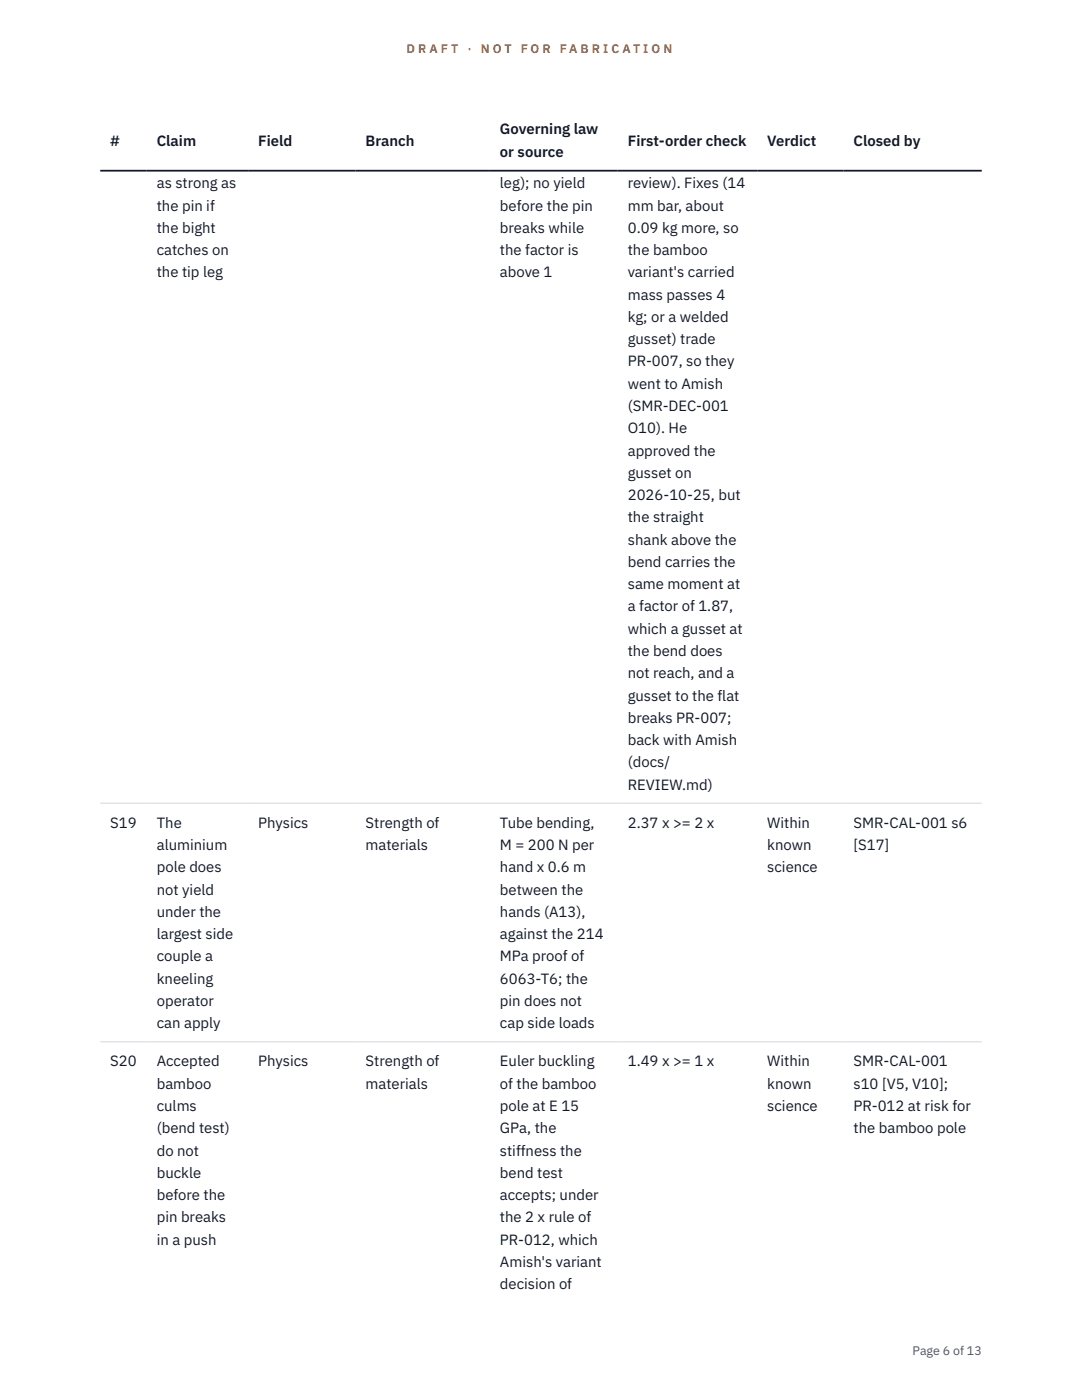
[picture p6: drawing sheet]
<svg xmlns="http://www.w3.org/2000/svg" width="216mm" height="279mm" viewBox="0 0 216 279" stroke-linecap="round" stroke-linejoin="round" font-family="sans-serif">
<defs><g id="words">
<g font-size="3" fill="#111827">
<text x="22" y="29.1">#</text>
<text x="31.3" y="29.1">Claim</text>
<text x="51.5" y="29.1">Field</text>
<text x="72.9" y="29.1">Branch</text>
<text x="99.8" y="26.8">Governing law</text>
<text x="125.3" y="29.1">First-order check</text>
<text x="153.1" y="29.1">Verdict</text>
<text x="170.3" y="29.1">Closed by</text>
<text x="99.8" y="31.3">or source</text>
<text x="31.3" y="37.6">as strong as</text>
<text x="99.8" y="37.6">leg); no yield</text>
<text x="125.3" y="37.6">review). Fixes (14</text>
<text x="31.3" y="42">the pin if</text>
<text x="31.3" y="46.5">the bight</text>
<text x="99.8" y="42">before the pin</text>
<text x="99.8" y="46.5">breaks while</text>
<text x="125.3" y="42">mm bar, about</text>
<text x="125.3" y="46.5">0.09 kg more, so</text>
<text x="31.3" y="50.9">catches on</text>
<text x="99.8" y="50.9">the factor is</text>
<text x="125.3" y="50.9">the bamboo</text>
<text x="31.3" y="55.4">the tip leg</text>
<text x="99.8" y="55.4">above 1</text>
<text x="125.3" y="55.4">variant's carried</text>
<text x="125.3" y="59.8">mass passes 4</text>
<text x="125.3" y="64.2">kg; or a welded</text>
<text x="125.3" y="68.7">gusset) trade</text>
<text x="125.3" y="73.1">PR-007, so they</text>
<text x="125.3" y="77.6">went to Amish</text>
<text x="125.3" y="82">(SMR-DEC-001</text>
<text x="125.3" y="86.5">O10). He</text>
<text x="125.3" y="90.9">approved the</text>
<text x="125.3" y="95.4">gusset on</text>
<text x="125.3" y="99.8">2026-10-25, but</text>
<text x="125.3" y="104.3">the straight</text>
<text x="125.3" y="108.7">shank above the</text>
<text x="125.3" y="113.1">bend carries the</text>
<text x="125.3" y="117.6">same moment at</text>
<text x="125.3" y="122">a factor of 1.87,</text>
<text x="125.3" y="126.5">which a gusset at</text>
<text x="125.3" y="130.9">the bend does</text>
<text x="125.3" y="135.4">not reach, and a</text>
<text x="125.3" y="139.8">gusset to the flat</text>
<text x="125.3" y="144.3">breaks PR-007;</text>
<text x="125.3" y="148.7">back with Amish</text>
<text x="125.3" y="153.1">(docs/</text>
<text x="125.3" y="157.6">REVIEW.md)</text>
<text x="22" y="165.2">S19</text>
<text x="31.3" y="165.2">The</text>
<text x="51.5" y="165.2">Physics</text>
<text x="72.9" y="165.2">Strength of</text>
<text x="99.8" y="165.2">Tube bending,</text>
<text x="125.3" y="165.2">2.37 x &gt;= 2 x</text>
<text x="153.1" y="165.2">Within</text>
<text x="170.3" y="165.2">SMR-CAL-001 s6</text>
<text x="31.3" y="169.7">aluminium</text>
<text x="72.9" y="169.7">materials</text>
<text x="99.8" y="169.7">M = 200 N per</text>
<text x="153.1" y="169.7">known</text>
<text x="170.3" y="169.7">[S17]</text>
<text x="31.3" y="174.1">pole does</text>
<text x="31.3" y="178.5">not yield</text>
<text x="99.8" y="174.1">hand x 0.6 m</text>
<text x="99.8" y="178.5">between the</text>
<text x="153.1" y="174.1">science</text>
<text x="31.3" y="183">under the</text>
<text x="99.8" y="183">hands (A13),</text>
<text x="31.3" y="187.4">largest side</text>
<text x="31.3" y="191.9">couple a</text>
<text x="99.8" y="187.4">against the 214</text>
<text x="99.8" y="191.9">MPa proof of</text>
<text x="31.3" y="196.3">kneeling</text>
<text x="99.8" y="196.3">6063-T6; the</text>
<text x="31.3" y="200.8">operator</text>
<text x="99.8" y="200.8">pin does not</text>
<text x="31.3" y="205.2">can apply</text>
<text x="99.8" y="205.2">cap side loads</text>
<text x="22" y="212.8">S20</text>
<text x="31.3" y="212.8">Accepted</text>
<text x="51.5" y="212.8">Physics</text>
<text x="72.9" y="212.8">Strength of</text>
<text x="99.8" y="212.8">Euler buckling</text>
<text x="125.3" y="212.8">1.49 x &gt;= 1 x</text>
<text x="153.1" y="212.8">Within</text>
<text x="170.3" y="212.8">SMR-CAL-001</text>
<text x="31.3" y="217.3">bamboo</text>
<text x="31.3" y="221.7">culms</text>
<text x="72.9" y="217.3">materials</text>
<text x="99.8" y="217.3">of the bamboo</text>
<text x="99.8" y="221.7">pole at E 15</text>
<text x="153.1" y="217.3">known</text>
<text x="153.1" y="221.7">science</text>
<text x="170.3" y="217.3">s10 [V5, V10];</text>
<text x="170.3" y="221.7">PR-012 at risk for</text>
<text x="31.3" y="226.2">(bend test)</text>
<text x="99.8" y="226.2">GPa, the</text>
<text x="170.3" y="226.2">the bamboo pole</text>
<text x="31.3" y="230.6">do not</text>
<text x="99.8" y="230.6">stiffness the</text>
<text x="31.3" y="235.1">buckle</text>
<text x="31.3" y="239.5">before the</text>
<text x="99.8" y="235.1">bend test</text>
<text x="99.8" y="239.5">accepts; under</text>
<text x="31.3" y="244">pin breaks</text>
<text x="99.8" y="244">the 2 x rule of</text>
<text x="31.3" y="248.4">in a push</text>
<text x="99.8" y="248.4">PR-012, which</text>
<text x="99.8" y="252.8">Amish's variant</text>
<text x="99.8" y="257.3">decision of</text>
</g>
<g font-size="2.5" fill="#b45309">
<text x="81.1" y="10.5">D R A F T</text>
<text x="93.3" y="10.5">·</text>
<text x="95.9" y="10.5">N O T</text>
<text x="103.9" y="10.5">F O R</text>
<text x="111.7" y="10.5">F A B R I C A T I O N</text>
</g>
<text font-size="2.5" fill="#4b5563" x="182.1" y="270.3">Page 6 of 13</text>
</g></defs>
<path d="M20 160.3h175.9M20 207.9h175.9" fill="none" stroke="#d1d5db" stroke-width=".2"/>
<path d="M20 34.1h175.9" fill="none" stroke="#111827" stroke-width=".35"/>
<use href="#words"/>
</svg>
